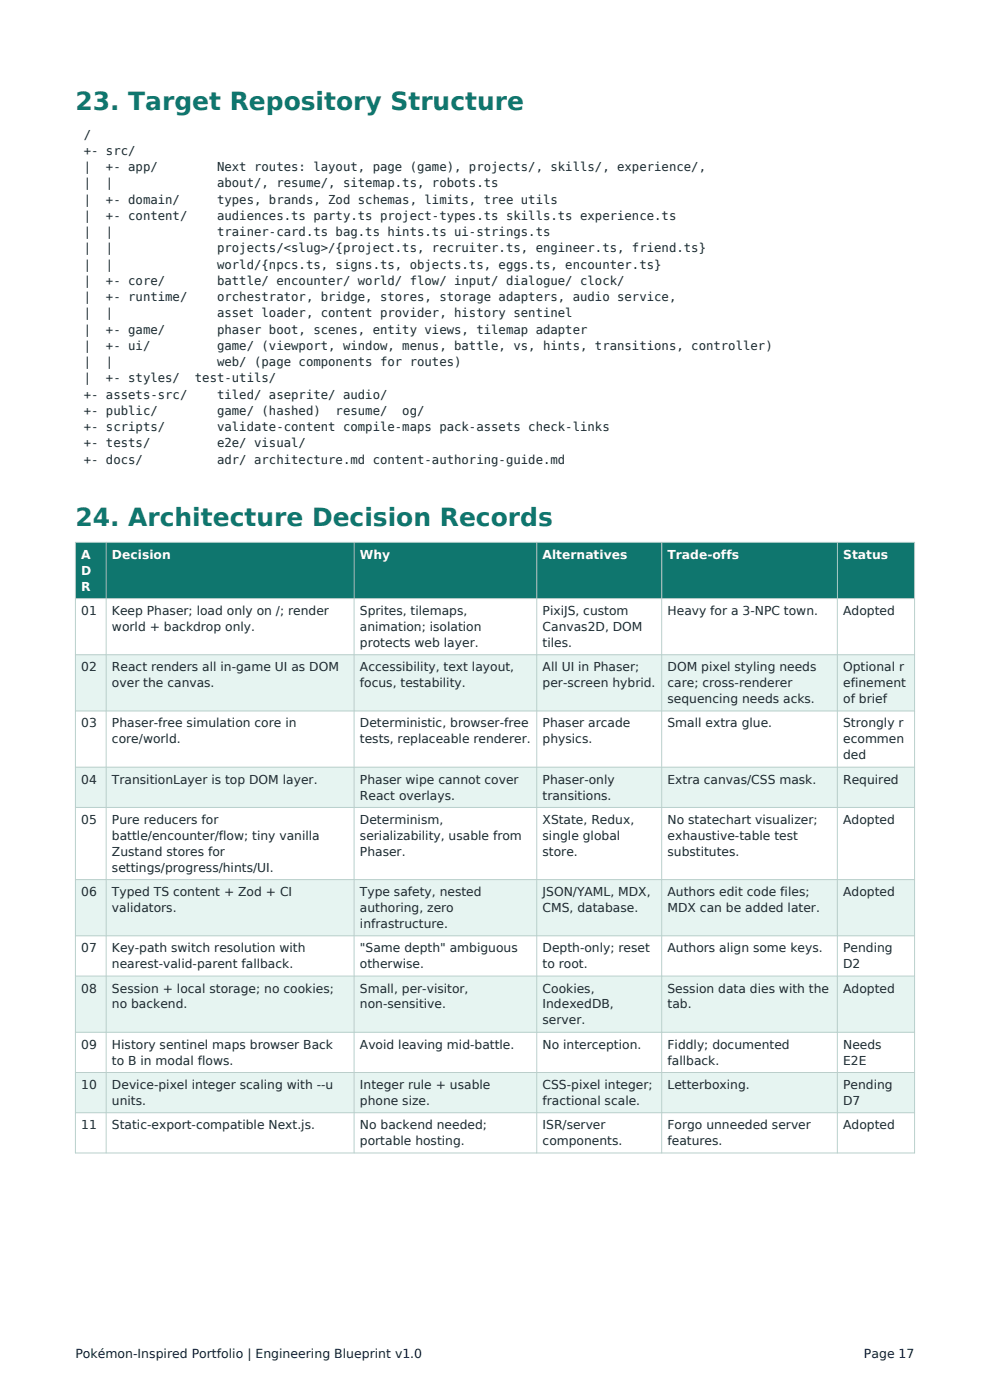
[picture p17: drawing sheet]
<svg xmlns="http://www.w3.org/2000/svg" width="210mm" height="297mm" viewBox="0 0 210 297" stroke-linecap="round" stroke-linejoin="round" font-family="sans-serif">
<defs><g id="words">
<g font-size="5.3" fill="#0f766e">
<text x="16" y="23.3">23. Target Repository Structure</text>
<text x="16" y="111.5">24. Architecture Decision Records</text>
</g>
<g font-size="2.6" fill="#1b2a2f">
<text x="17.8" y="29.4">/</text>
<text x="17.8" y="32.9">+- src/</text>
<text x="17.8" y="36.3">|</text>
<text x="17.8" y="39.8">|</text>
<text x="22.5" y="36.3">+- app/</text>
<text x="22.5" y="39.8">|</text>
<text x="46.1" y="36.3">Next routes: layout, page (game), projects/, skills/, experience/,</text>
<text x="46.1" y="39.8">about/, resume/, sitemap.ts, robots.ts</text>
<text x="17.8" y="43.2">|</text>
<text x="17.8" y="46.7">|</text>
<text x="22.5" y="43.2">+- domain/</text>
<text x="22.5" y="46.7">+- content/</text>
<text x="46.1" y="43.2">types, brands, Zod schemas, limits, tree utils</text>
<text x="46.1" y="46.7">audiences.ts party.ts project-types.ts skills.ts experience.ts</text>
<text x="17.8" y="50.1">|</text>
<text x="17.8" y="53.6">|</text>
<text x="22.5" y="50.1">|</text>
<text x="22.5" y="53.6">|</text>
<text x="46.1" y="50.1">trainer-card.ts bag.ts hints.ts ui-strings.ts</text>
<text x="46.1" y="53.6">projects/&lt;slug&gt;/{project.ts, recruiter.ts, engineer.ts, friend.ts}</text>
<text x="17.8" y="57">|</text>
<text x="22.5" y="57">|</text>
<text x="46.1" y="57">world/{npcs.ts, signs.ts, objects.ts, eggs.ts, encounter.ts}</text>
<text x="17.8" y="60.4">|</text>
<text x="17.8" y="63.9">|</text>
<text x="22.5" y="60.4">+- core/</text>
<text x="22.5" y="63.9">+- runtime/</text>
<text x="46.1" y="60.4">battle/ encounter/ world/ flow/ input/ dialogue/ clock/</text>
<text x="46.1" y="63.9">orchestrator, bridge, stores, storage adapters, audio service,</text>
<text x="17.8" y="67.3">|</text>
<text x="17.8" y="70.8">|</text>
<text x="22.5" y="67.3">|</text>
<text x="22.5" y="70.8">+- game/</text>
<text x="46.1" y="67.3">asset loader, content provider, history sentinel</text>
<text x="46.1" y="70.8">phaser boot, scenes, entity views, tilemap adapter</text>
<text x="17.8" y="74.2">|</text>
<text x="17.8" y="77.7">|</text>
<text x="22.5" y="74.2">+- ui/</text>
<text x="22.5" y="77.7">|</text>
<text x="46.1" y="74.2">game/ (viewport, window, menus, battle, vs, hints, transitions, controller)</text>
<text x="46.1" y="77.7">web/ (page components for routes)</text>
<text x="17.8" y="81.1">|</text>
<text x="22.5" y="81.1">+- styles/</text>
<text x="41.3" y="81.1">test-utils/</text>
<text x="17.8" y="84.6">+- assets-src/</text>
<text x="17.8" y="88">+- public/</text>
<text x="46.1" y="84.6">tiled/ aseprite/ audio/</text>
<text x="46.1" y="88">game/ (hashed)</text>
<text x="71.2" y="88">resume/</text>
<text x="85.3" y="88">og/</text>
<text x="17.8" y="91.5">+- scripts/</text>
<text x="17.8" y="94.9">+- tests/</text>
<text x="46.1" y="91.5">validate-content compile-maps pack-assets check-links</text>
<text x="46.1" y="94.9">e2e/ visual/</text>
<text x="17.8" y="98.3">+- docs/</text>
<text x="46.1" y="98.3">adr/ architecture.md content-authoring-guide.md</text>
<text x="17.2" y="130.5">01</text>
<text x="23.8" y="130.5">Keep Phaser; load only on /; render</text>
<text x="76.3" y="130.5">Sprites, tilemaps,</text>
<text x="115.1" y="130.5">PixiJS, custom</text>
<text x="141.6" y="130.5">Heavy for a 3-NPC town.</text>
<text x="178.9" y="130.5">Adopted</text>
<text x="23.8" y="133.9">world + backdrop only.</text>
<text x="76.3" y="133.9">animation; isolation</text>
<text x="76.3" y="137.2">protects web layer.</text>
<text x="115.1" y="133.9">Canvas2D, DOM</text>
<text x="115.1" y="137.2">tiles.</text>
<text x="17.2" y="142.4">02</text>
<text x="23.8" y="142.4">React renders all in-game UI as DOM</text>
<text x="76.3" y="142.4">Accessibility, text layout,</text>
<text x="115.1" y="142.4">All UI in Phaser;</text>
<text x="141.6" y="142.4">DOM pixel styling needs</text>
<text x="178.9" y="142.4">Optional r</text>
<text x="23.8" y="145.8">over the canvas.</text>
<text x="76.3" y="145.8">focus, testability.</text>
<text x="115.1" y="145.8">per-screen hybrid.</text>
<text x="141.6" y="145.8">care; cross-renderer</text>
<text x="141.6" y="149.2">sequencing needs acks.</text>
<text x="178.9" y="145.8">efinement</text>
<text x="178.9" y="149.2">of brief</text>
<text x="17.2" y="154.3">03</text>
<text x="23.8" y="154.3">Phaser-free simulation core in</text>
<text x="76.3" y="154.3">Deterministic, browser-free</text>
<text x="115.1" y="154.3">Phaser arcade</text>
<text x="141.6" y="154.3">Small extra glue.</text>
<text x="178.9" y="154.3">Strongly r</text>
<text x="23.8" y="157.7">core/world.</text>
<text x="76.3" y="157.7">tests, replaceable renderer.</text>
<text x="115.1" y="157.7">physics.</text>
<text x="178.9" y="157.7">ecommen</text>
<text x="178.9" y="161.1">ded</text>
<text x="17.2" y="166.2">04</text>
<text x="23.8" y="166.2">TransitionLayer is top DOM layer.</text>
<text x="76.3" y="166.2">Phaser wipe cannot cover</text>
<text x="115.1" y="166.2">Phaser-only</text>
<text x="141.6" y="166.2">Extra canvas/CSS mask.</text>
<text x="178.9" y="166.2">Required</text>
<text x="76.3" y="169.6">React overlays.</text>
<text x="115.1" y="169.6">transitions.</text>
<text x="17.2" y="174.8">05</text>
<text x="23.8" y="174.8">Pure reducers for</text>
<text x="23.8" y="178.2">battle/encounter/flow; tiny vanilla</text>
<text x="76.3" y="174.8">Determinism,</text>
<text x="76.3" y="178.2">serializability, usable from</text>
<text x="115.1" y="174.8">XState, Redux,</text>
<text x="115.1" y="178.2">single global</text>
<text x="141.6" y="174.8">No statechart visualizer;</text>
<text x="141.6" y="178.2">exhaustive-table test</text>
<text x="178.9" y="174.8">Adopted</text>
<text x="23.8" y="181.6">Zustand stores for</text>
<text x="23.8" y="184.9">settings/progress/hints/UI.</text>
<text x="76.3" y="181.6">Phaser.</text>
<text x="115.1" y="181.6">store.</text>
<text x="141.6" y="181.6">substitutes.</text>
<text x="17.2" y="190.1">06</text>
<text x="23.8" y="190.1">Typed TS content + Zod + CI</text>
<text x="76.3" y="190.1">Type safety, nested</text>
<text x="115.1" y="190.1">JSON/YAML, MDX,</text>
<text x="141.6" y="190.1">Authors edit code files;</text>
<text x="178.9" y="190.1">Adopted</text>
<text x="23.8" y="193.5">validators.</text>
<text x="76.3" y="193.5">authoring, zero</text>
<text x="76.3" y="196.9">infrastructure.</text>
<text x="115.1" y="193.5">CMS, database.</text>
<text x="141.6" y="193.5">MDX can be added later.</text>
<text x="17.2" y="202">07</text>
<text x="23.8" y="202">Key-path switch resolution with</text>
<text x="76.3" y="202">&quot;Same depth&quot; ambiguous</text>
<text x="115.1" y="202">Depth-only; reset</text>
<text x="141.6" y="202">Authors align some keys.</text>
<text x="178.9" y="202">Pending</text>
<text x="23.8" y="205.4">nearest-valid-parent fallback.</text>
<text x="76.3" y="205.4">otherwise.</text>
<text x="115.1" y="205.4">to root.</text>
<text x="178.9" y="205.4">D2</text>
<text x="17.2" y="210.6">08</text>
<text x="23.8" y="210.6">Session + local storage; no cookies;</text>
<text x="23.8" y="213.9">no backend.</text>
<text x="76.3" y="210.6">Small, per-visitor,</text>
<text x="76.3" y="213.9">non-sensitive.</text>
<text x="115.1" y="210.6">Cookies,</text>
<text x="115.1" y="213.9">IndexedDB,</text>
<text x="141.6" y="210.6">Session data dies with the</text>
<text x="141.6" y="213.9">tab.</text>
<text x="178.9" y="210.6">Adopted</text>
<text x="115.1" y="217.3">server.</text>
<text x="17.2" y="222.5">09</text>
<text x="23.8" y="222.5">History sentinel maps browser Back</text>
<text x="23.8" y="225.9">to B in modal flows.</text>
<text x="76.3" y="222.5">Avoid leaving mid-battle.</text>
<text x="115.1" y="222.5">No interception.</text>
<text x="141.6" y="222.5">Fiddly; documented</text>
<text x="141.6" y="225.9">fallback.</text>
<text x="178.9" y="222.5">Needs</text>
<text x="178.9" y="225.9">E2E</text>
<text x="17.2" y="231">10</text>
<text x="23.8" y="231">Device-pixel integer scaling with --u</text>
<text x="76.3" y="231">Integer rule + usable</text>
<text x="115.1" y="231">CSS-pixel integer;</text>
<text x="141.6" y="231">Letterboxing.</text>
<text x="178.9" y="231">Pending</text>
<text x="17.2" y="239.6">11</text>
<text x="23.8" y="234.4">units.</text>
<text x="23.8" y="239.6">Static-export-compatible Next.js.</text>
<text x="76.3" y="234.4">phone size.</text>
<text x="76.3" y="239.6">No backend needed;</text>
<text x="115.1" y="234.4">fractional scale.</text>
<text x="115.1" y="239.6">ISR/server</text>
<text x="141.6" y="239.6">Forgo unneeded server</text>
<text x="178.9" y="234.4">D7</text>
<text x="178.9" y="239.6">Adopted</text>
<text x="76.3" y="242.9">portable hosting.</text>
<text x="115.1" y="242.9">components.</text>
<text x="141.6" y="242.9">features.</text>
</g>
<g font-size="2.6" fill="#fff">
<text x="17.2" y="118.6">A</text>
<text x="23.8" y="118.6">Decision</text>
<text x="76.3" y="118.6">Why</text>
<text x="115.1" y="118.6">Alternatives</text>
<text x="141.6" y="118.6">Trade-offs</text>
<text x="178.9" y="118.6">Status</text>
<text x="17.2" y="121.9">D</text>
<text x="17.2" y="125.3">R</text>
</g>
<g font-size="2.6" fill="#000667">
<text x="16" y="288">Pokémon-Inspired Portfolio | Engineering Blueprint v1.0</text>
<text x="183.3" y="288">Page 17</text>
</g>
</g></defs>
<path d="M16 115.1h178v11.9h-178z" fill-rule="evenodd" fill="#0f766e"/>
<g fill="#e6f4f1">
<path d="M16 138.9h178v11.9h-178z" fill-rule="evenodd"/>
<path d="M16 162.8h178v8.5h-178z" fill-rule="evenodd"/>
<path d="M16 186.6h178v11.9h-178z" fill-rule="evenodd"/>
<path d="M16 207.1h178v11.9h-178z" fill-rule="evenodd"/>
<path d="M16 227.5h178v8.6h-178z" fill-rule="evenodd"/>
</g>
<g fill="none" stroke="#b9cfcb" stroke-width=".21">
<path d="M16 115.1h178v129.5h-178zM22.5 115.1v129.5M75.1 115.1v129.5M113.9 115.1v129.5M140.4 115.1v129.5M177.6 115.1v129.5M16 127h178M16 138.9h178M16 150.8h178M16 162.8h178M16 171.3h178M16 186.6h178"/>
<path d="M16 198.5h178M16 207.1h178M16 219h178M16 227.5h178M16 236.1h178"/>
</g>
<use href="#words"/>
</svg>
